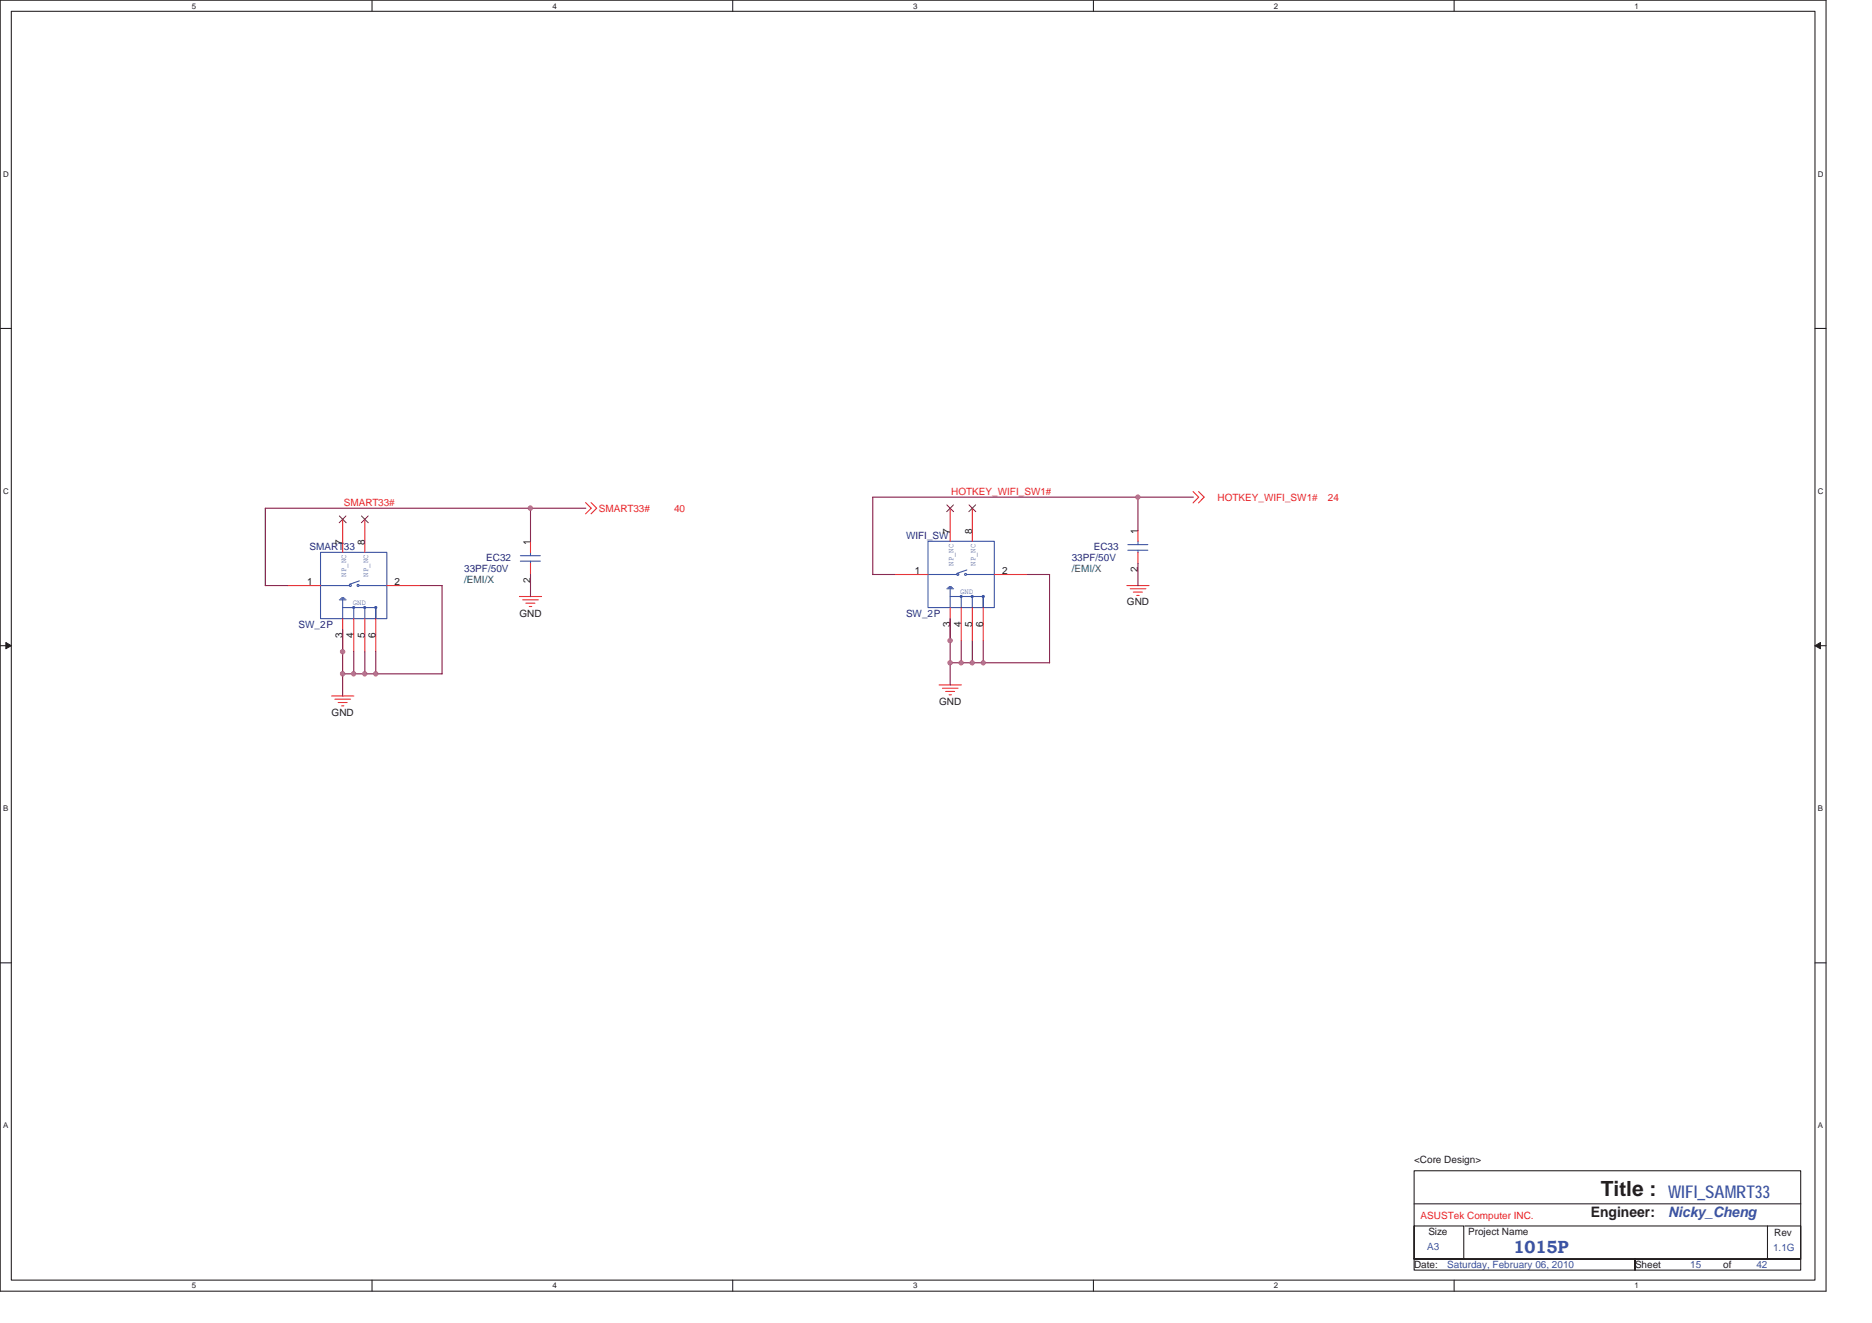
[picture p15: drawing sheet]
<svg xmlns="http://www.w3.org/2000/svg" width="297mm" height="210mm" viewBox="0 0 297 210" stroke-linecap="round" stroke-linejoin="round" font-family="sans-serif">
<defs><g id="words">
<text font-size="3.3" fill="#231f20" x="254" y="189.8">Title :</text>
<g font-size="2.8" fill="#3a53a4">
<text x="264.7" y="190.2">WIFI_SAMRT33</text>
<text x="240.2" y="198.9">1015P</text>
</g>
<text font-size="2.3" fill="#231f20" x="252.4" y="193.2">Engineer:</text>
<text font-size="2.3" fill="#3a53a4" x="264.7" y="193.2">Nicky_Cheng</text>
<g font-size="1.6" fill="#ec2426">
<text x="54.5" y="80.3">SMART33#</text>
<text x="95" y="81.2">SMART33#</text>
<text x="106.9" y="81.2">40</text>
<text x="150.9" y="78.6">HOTKEY_WIFI_SW1#</text>
<text x="193.2" y="79.5">HOTKEY_WIFI_SW1#</text>
<text x="210.7" y="79.5">24</text>
<text x="225.4" y="193.5">ASUSTek Computer INC.</text>
</g>
<g font-size="1.6" fill="#2d2d72">
<text x="49.1" y="87.3">SMART33</text>
<text x="77.1" y="89.1">EC32</text>
<text x="143.8" y="85.6">WIFI_SW</text>
<text x="170" y="89.1">33PF/50V</text>
<text x="173.5" y="87.3">EC33</text>
<text x="73.7" y="90.8">33PF/50V</text>
<text x="47.4" y="99.6">SW_2P</text>
<text x="143.8" y="97.9">SW_2P</text>
</g>
<g font-size="1.6" fill="#231f20">
<text x="54.4" y="86.4" transform="rotate(-90 54.4 86.4)">7</text>
<text x="57.9" y="86.4" transform="rotate(-90 57.9 86.4)">8</text>
<text x="84.2" y="86.4" transform="rotate(-90 84.2 86.4)">1</text>
<text x="150.7" y="84.7" transform="rotate(-90 150.7 84.7)">7</text>
<text x="154.3" y="84.7" transform="rotate(-90 154.3 84.7)">8</text>
<text x="180.5" y="84.7" transform="rotate(-90 180.5 84.7)">1</text>
<text x="48.7" y="92.9">1</text>
<text x="62.6" y="92.9">2</text>
<text x="84.2" y="92.5" transform="rotate(-90 84.2 92.5)">2</text>
<text x="145.1" y="91.2">1</text>
<text x="159" y="91.2">2</text>
<text x="180.5" y="90.8" transform="rotate(-90 180.5 90.8)">2</text>
<text x="54.4" y="101.3" transform="rotate(-90 54.4 101.3)">3</text>
<text x="56.1" y="101.3" transform="rotate(-90 56.1 101.3)">4</text>
<text x="57.9" y="101.3" transform="rotate(-90 57.9 101.3)">5</text>
<text x="59.6" y="101.3" transform="rotate(-90 59.6 101.3)">6</text>
<text x="82.4" y="97.9">GND</text>
<text x="150.7" y="99.5" transform="rotate(-90 150.7 99.5)">3</text>
<text x="152.5" y="99.5" transform="rotate(-90 152.5 99.5)">4</text>
<text x="154.3" y="99.5" transform="rotate(-90 154.3 99.5)">5</text>
<text x="156" y="99.5" transform="rotate(-90 156 99.5)">6</text>
<text x="178.8" y="96.1">GND</text>
<text x="52.6" y="113.6">GND</text>
<text x="149" y="111.9">GND</text>
<text x="224.4" y="184.6">&lt;Core Design&gt;</text>
<text x="226.6" y="196">Size</text>
<text x="233" y="196">Project Name</text>
<text x="281.5" y="196.2">Rev</text>
<text x="224.4" y="201.2">Date:</text>
<text x="259.4" y="201.2">Sheet</text>
<text x="273.4" y="201.2">of</text>
</g>
<g font-size="1.6" fill="#088141">
<text x="73.7" y="92.6">/EMI/X</text>
<text x="170" y="90.8">/EMI/X</text>
</g>
<g font-size="1.6" fill="#3a53a4">
<text x="226.5" y="198.5">A3</text>
<text x="229.6" y="201.3">Saturday, February 06, 2010</text>
<text x="268.2" y="201.3">15</text>
<text x="278.7" y="201.3">42</text>
<text x="281.3" y="198.6">1.1G</text>
</g>
<g font-size="1.3" fill="#231f20">
<text x="30.4" y="1.4">5</text>
<text x="87.6" y="1.4">4</text>
<text x="144.9" y="1.4">3</text>
<text x="202.1" y="1.4">2</text>
<text x="259.4" y="1.4">1</text>
<text x=".5" y="28.1">D</text>
<text x="288.4" y="28.1">D</text>
<text x=".5" y="78.4">C</text>
<text x="288.4" y="78.4">C</text>
<text x=".5" y="128.8">B</text>
<text x="288.4" y="128.8">B</text>
<text x=".5" y="179.1">A</text>
<text x="288.4" y="179.1">A</text>
<text x="30.4" y="204.5">5</text>
<text x="87.6" y="204.5">4</text>
<text x="144.9" y="204.5">3</text>
<text x="202.1" y="204.5">2</text>
<text x="259.4" y="204.5">1</text>
</g>
<g font-size="1.2" fill="#3a53a4">
<text x="151.3" y="89.8" transform="rotate(-90 151.3 89.8)">NP_NC</text>
<text x="154.8" y="89.8" transform="rotate(-90 154.8 89.8)">NP_NC</text>
<text x="54.9" y="91.5" transform="rotate(-90 54.9 91.5)">NP_NC</text>
<text x="58.4" y="91.5" transform="rotate(-90 58.4 91.5)">NP_NC</text>
<text x="152.4" y="94.3">GND</text>
<text x="56" y="96">GND</text>
</g>
</g></defs>
<path d="M0 0h289.7v204.9h-289.7zM1.8 1.8h286.2v201.4h-286.2z" fill="none" stroke="#231f20" stroke-width=".17"/>
<g fill="#fff">
<path d="M30.4 .2h.7v1.4h-.7z"/>
<path d="M30.4 203.4h.7v1.4h-.7z"/>
</g>
<path d="M59 0v1.8M59 203.2v1.7" fill="none" stroke="#231f20" stroke-width=".17"/>
<g fill="#fff">
<path d="M87.6 .2h.7v1.4h-.7z"/>
<path d="M87.6 203.4h.7v1.4h-.7z"/>
</g>
<path d="M116.3 0v1.8M116.3 203.2v1.7" fill="none" stroke="#231f20" stroke-width=".17"/>
<g fill="#fff">
<path d="M144.9 .2h.7v1.4h-.7z"/>
<path d="M144.9 203.4h.7v1.4h-.7z"/>
</g>
<path d="M173.5 0v1.8M173.5 203.2v1.7" fill="none" stroke="#231f20" stroke-width=".17"/>
<g fill="#fff">
<path d="M202.1 .2h.7v1.4h-.7z"/>
<path d="M202.1 203.4h.7v1.4h-.7z"/>
</g>
<path d="M230.7 0v1.8M230.7 203.2v1.7" fill="none" stroke="#231f20" stroke-width=".17"/>
<g fill="#fff">
<path d="M259.4 .2h.6v1.4h-.6z"/>
<path d="M259.4 203.4h.6v1.4h-.6z"/>
<path d="M.5 27h.9v1.4h-.9z"/>
<path d="M288.4 27h.9v1.4h-.9z"/>
<path d="M.5 77.3h.9v1.4h-.9z"/>
<path d="M288.4 77.3h.9v1.4h-.9z"/>
</g>
<path d="M0 52.1h1.8M288 52.1h1.7" fill="none" stroke="#231f20" stroke-width=".17"/>
<g fill="#fff">
<path d="M.5 127.7h.8v1.3h-.8z"/>
<path d="M288.4 127.7h.9v1.3h-.9z"/>
</g>
<path d="M0 102.5h1.8M288 102.5h1.7" fill="none" stroke="#231f20" stroke-width=".17"/>
<path d="M.9 102l.9 .5-.9 .5z" fill="#231f20"/>
<path d="M.9 102l.9 .5-.9 .5z" fill="none" stroke="#231f20" stroke-width=".16"/>
<path d="M288 102.5l.9-.5v1z" fill="#231f20"/>
<path d="M288 102.5l.9-.5v1z" fill="none" stroke="#231f20" stroke-width=".16"/>
<g fill="#fff">
<path d="M.5 178h.8v1.4h-.8z"/>
<path d="M288.4 178h.9v1.4h-.9z"/>
</g>
<path d="M0 152.8h1.8M288 152.8h1.7M224.4 185.8h61.3v14h-61.3zM224.4 194.6h7.9v5.2h-7.9zM224.4 199.8h35v1.8h-35zM224.4 191.1h61.3M232.4 194.6h48.1M259.4 199.8h26.3v1.8h-26.3zM280.5 194.6h5.2v5.2h-5.2z" fill="none" stroke="#231f20" stroke-width=".17"/>
<g fill="none" stroke="#ec2426" stroke-width=".17">
<path d="M92.9 79.8l.9 .9-.9 .9M93.8 79.8l.9 .9-.9 .9M189.3 78l.9 .9-.9 .9M190.2 78l.9 .9-.9 .9M82.4 94.7h3.5M82.9 95.2h2.5M83.4 95.7h1.5M84 96.3h.4M178.8 92.9h3.5M179.3 93.4h2.5M179.8 94h1.5M180.4 94.5h.4"/>
<path d="M180.6 84.2v1.7M180.6 87.7v1.7M52.6 110.5h3.6M53.1 111h2.5M53.7 111.5h1.4M54.2 112h.4M149 108.7h3.5M149.5 109.2h2.5M150 109.7h1.5M150.6 110.3h.4"/>
</g>
<g fill="none" stroke="#3a53a4" stroke-width=".17">
<path d="M50.9 92.9h4.6M53.8 95.2h1.1M54 95h.8M54.2 94.9h.4M54.4 96.4h5.2v1.8v-1.8M54.4 95.2v3M55.5 92.8h.2v.2h-.2zM56.1 96.4v1.8M56.7 92.8h.2v.2h-.2zM57 92.9h4.4M57 92.2l-1.6 .5M57.9 96.4v1.8"/>
<path d="M179 86.4h3.1M179 87.3h3.1M180.6 85.9v.5M180.6 87.3v.4"/>
</g>
<path d="M56 96.3h.2v.2h-.2z" fill-rule="evenodd" fill="#3a53a4"/>
<path d="M56 96.3h.2v.2h-.2z" fill="none" stroke="#3a53a4" stroke-width=".17"/>
<path d="M57.7 96.3h.3v.2h-.3z" fill-rule="evenodd" fill="#3a53a4"/>
<path d="M57.7 96.3h.3v.2h-.3z" fill="none" stroke="#3a53a4" stroke-width=".17"/>
<path d="M59.5 96.3h.2v.2h-.2z" fill-rule="evenodd" fill="#3a53a4"/>
<g fill="none" stroke="#3a53a4" stroke-width=".17">
<path d="M50.9 87.7h10.5v10.5h-10.5zM59.5 96.3h.2v.2h-.2zM147.3 91.2h4.5M150.2 93.4h1.1M150.4 93.3h.7M150.6 93.1h.4M150.8 94.7h5.2v1.7v-1.7M150.8 93.4v3M151.9 91.1h.2v.2h-.2zM152.5 94.7v1.8M153.1 91.1h.2v.2h-.2zM153.4 91.2h4.4"/>
<path d="M153.4 90.5l-1.6 .5M154.3 94.7v1.8"/>
</g>
<path d="M45.6 92.9h5.3M54.4 82.4v5.3M54.4 98.2v5.2M56.1 98.2v5.2M57.9 82.4v5.3M57.9 98.2v5.2M59.6 98.2v5.2M61.4 92.9h5.3" fill="none" stroke="#ec2426" stroke-width=".17"/>
<path d="M53.8 81.9l1.1 1.1M54.9 81.9l-1.1 1.1M57.4 81.9l1 1.1M58.4 81.9l-1.1 1.1" fill="none" stroke="#7f431c" stroke-width=".16"/>
<path d="M152.4 94.6h.2v.2h-.2z" fill-rule="evenodd" fill="#3a53a4"/>
<path d="M152.4 94.6h.2v.2h-.2z" fill="none" stroke="#3a53a4" stroke-width=".17"/>
<circle cx="154.3" cy="94.7" r=".17" fill="#3a53a4"/>
<circle cx="154.3" cy="94.7" r=".17" fill="none" stroke="#3a53a4" stroke-width=".17"/>
<circle cx="156" cy="94.7" r=".17" fill="#3a53a4"/>
<g fill="none" stroke="#3a53a4" stroke-width=".17">
<path d="M82.6 88.2h3.1M82.6 89.1h3.1M84.2 87.6v.6M84.2 89.1v.3M147.3 85.9h10.5v10.5h-10.5z"/>
<circle cx="156" cy="94.7" r=".17"/>
</g>
<path d="M84.2 85.9v1.8M84.2 89.4v1.8M142 91.2h5.3M150.8 80.7v5.2M150.8 96.4v5.3M152.5 96.4v5.3M154.3 80.7v5.2M154.3 96.4v5.3M156 96.4v5.3M157.8 91.2h5.2" fill="none" stroke="#ec2426" stroke-width=".17"/>
<path d="M150.2 80.1l1.1 1.1M151.3 80.1l-1.1 1.1M153.8 80.1l1 1.1M154.8 80.1l-1.1 1.1" fill="none" stroke="#7f431c" stroke-width=".16"/>
<g fill="none" stroke="#7f1542" stroke-width=".17">
<path d="M180.6 78.9v5.3M189.4 78.9h-50.9v12.3h3.5M54.4 99.9v10.6M66.7 92.9h3.5M70.1 92.9v14.1M84.2 80.6v5.3M84.2 91.2v3.5M93 80.7h-50.9v12.3l3.5-.1M150.8 98.2v10.5M163 91.2h3.6M166.5 91.2v14M180.6 89.4v3.6"/>
<path d="M54.4 107h15.8M56.1 103.4v3.6M57.9 103.4v3.6M59.6 103.4v3.6M150.8 105.2h15.8M152.5 101.7v3.5M154.3 101.7v3.5M156 101.7v3.5"/>
</g>
<circle cx="180.5" cy="78.9" r=".34" fill="#b8529f"/>
<circle cx="180.5" cy="78.9" r=".34" fill="none" stroke="#b8529f" stroke-width=".17"/>
<circle cx="84.2" cy="80.6" r=".34" fill="#b8529f"/>
<circle cx="84.2" cy="80.6" r=".34" fill="none" stroke="#b8529f" stroke-width=".17"/>
<circle cx="56.1" cy="106.9" r=".34" fill="#b8529f"/>
<circle cx="56.1" cy="106.9" r=".34" fill="none" stroke="#b8529f" stroke-width=".17"/>
<circle cx="54.4" cy="103.4" r=".35" fill="#b8529f"/>
<circle cx="54.4" cy="103.4" r=".35" fill="none" stroke="#b8529f" stroke-width=".17"/>
<circle cx="54.4" cy="106.9" r=".35" fill="#b8529f"/>
<circle cx="54.4" cy="106.9" r=".35" fill="none" stroke="#b8529f" stroke-width=".17"/>
<circle cx="59.6" cy="106.9" r=".34" fill="#b8529f"/>
<circle cx="59.6" cy="106.9" r=".34" fill="none" stroke="#b8529f" stroke-width=".17"/>
<circle cx="57.9" cy="106.9" r=".34" fill="#b8529f"/>
<circle cx="57.9" cy="106.9" r=".34" fill="none" stroke="#b8529f" stroke-width=".17"/>
<circle cx="152.5" cy="105.2" r=".34" fill="#b8529f"/>
<circle cx="152.5" cy="105.2" r=".34" fill="none" stroke="#b8529f" stroke-width=".17"/>
<circle cx="156" cy="105.2" r=".34" fill="#b8529f"/>
<circle cx="156" cy="105.2" r=".34" fill="none" stroke="#b8529f" stroke-width=".17"/>
<circle cx="150.8" cy="101.7" r=".35" fill="#b8529f"/>
<circle cx="150.8" cy="101.7" r=".35" fill="none" stroke="#b8529f" stroke-width=".17"/>
<circle cx="150.8" cy="105.2" r=".35" fill="#b8529f"/>
<circle cx="150.8" cy="105.2" r=".35" fill="none" stroke="#b8529f" stroke-width=".17"/>
<circle cx="154.3" cy="105.2" r=".34" fill="#b8529f"/>
<circle cx="154.3" cy="105.2" r=".34" fill="none" stroke="#b8529f" stroke-width=".17"/>
<use href="#words"/>
</svg>
